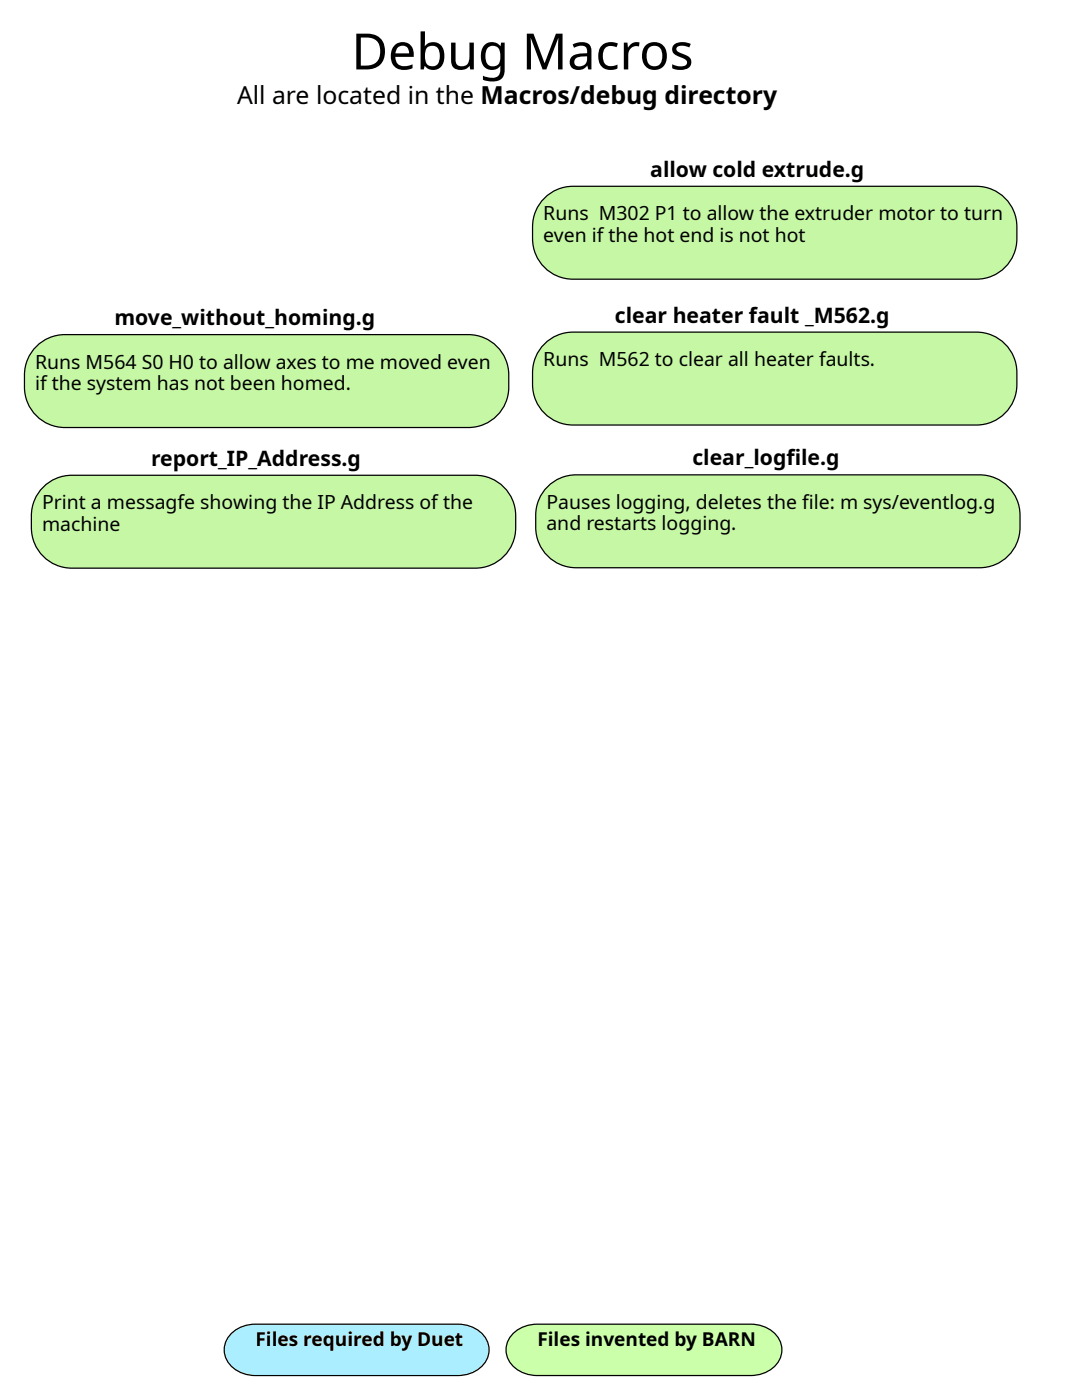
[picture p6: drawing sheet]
<svg xmlns="http://www.w3.org/2000/svg" width="216mm" height="279mm" viewBox="0 0 216 279" stroke-linecap="round" stroke-linejoin="round" font-family="sans-serif">
<defs><g id="words">
<text font-size="10" x="70.1" y="13.9">Debug Macros</text>
<text font-size="4.9" x="47.3" y="20.8">All are located in the Macros/debug directory</text>
<g font-size="4.2">
<text x="129.7" y="35.3">allow cold extrude.g</text>
<text x="22.8" y="64.9">move_without_homing.g</text>
<text x="122.7" y="64.4">clear heater fault _M562.g</text>
<text x="30.1" y="92.9">report_IP_Address.g</text>
<text x="138.2" y="92.9">clear_logfile.g</text>
</g>
<g font-size="3.9">
<text x="108.4" y="44">Runs M302 P1 to allow the extruder motor to turn</text>
<text x="108.4" y="48.3">even if the hot end is not hot</text>
<text x="7" y="73.6">Runs M564 S0 H0 to allow axes to me moved even</text>
<text x="7" y="77.9">if the system has not been homed.</text>
<text x="108.4" y="73.1">Runs M562 to clear all heater faults.</text>
<text x="8.4" y="101.7">Print a messagfe showing the IP Address of the</text>
<text x="109" y="101.6">Pauses logging, deletes the file: m sys/eventlog.g</text>
<text x="8.4" y="105.9">machine</text>
<text x="109" y="105.8">and restarts logging.</text>
</g>
<g font-size="3.8">
<text x="51" y="268.6">Files required by Duet</text>
<text x="107.2" y="268.6">Files invented by BARN</text>
</g>
</g></defs>
<path d="M108.7 39.6a7.9 7.9 0 0 1 5.6-2.3h80.5a7.9 7.9 0 0 1 8 8 10.6 10.6 0 0 1-1.1 6.4 7.9 7.9 0 0 1-6.9 3.9h-80.5a7.9 7.9 0 0 1-7.9-8 10.6 10.6 0 0 1 1.1-6.4z" fill="none" stroke="#000" stroke-width=".5"/>
<path d="M108.7 39.6a7.9 7.9 0 0 1 5.6-2.3h80.5a7.9 7.9 0 0 1 8 8 10.6 10.6 0 0 1-1.1 6.4 7.9 7.9 0 0 1-6.9 3.9h-80.5a7.9 7.9 0 0 1-7.9-8 10.6 10.6 0 0 1 1.1-6.4z" fill-rule="evenodd" fill="#c6f7a5"/>
<path d="M108.7 68.7a7.9 7.9 0 0 1 5.6-2.3h80.5a7.9 7.9 0 0 1 8 8 10.6 10.6 0 0 1-1.1 6.4 7.9 7.9 0 0 1-6.9 3.9h-80.5a7.9 7.9 0 0 1-7.9-8 10.6 10.6 0 0 1 1.1-6.4z" fill="none" stroke="#000" stroke-width=".5"/>
<path d="M108.7 68.7a7.9 7.9 0 0 1 5.6-2.3h80.5a7.9 7.9 0 0 1 8 8 10.6 10.6 0 0 1-1.1 6.4 7.9 7.9 0 0 1-6.9 3.9h-80.5a7.9 7.9 0 0 1-7.9-8 10.6 10.6 0 0 1 1.1-6.4z" fill-rule="evenodd" fill="#c6f7a5"/>
<path d="M46 266.4a6.6 6.6 0 0 1 5-2h40.3a5.6 5.6 0 0 1 6.2 5 5.6 5.6 0 0 1-6.2 5h-40.3a5.6 5.6 0 0 1-6.1-5 4.4 4.4 0 0 1 1.1-3z" fill="none" stroke="#000" stroke-width=".5"/>
<path d="M46 266.4a6.6 6.6 0 0 1 5-2h40.3a5.6 5.6 0 0 1 6.2 5 5.6 5.6 0 0 1-6.2 5h-40.3a5.6 5.6 0 0 1-6.1-5 4.4 4.4 0 0 1 1.1-3z" fill-rule="evenodd" fill="#aef"/>
<path d="M102.3 266.4a6.6 6.6 0 0 1 4.9-2h42.6a5.6 5.6 0 0 1 6.1 5 5.6 5.6 0 0 1-6.1 5h-42.6a5.6 5.6 0 0 1-6.1-5 4.4 4.4 0 0 1 1.2-3z" fill="none" stroke="#000" stroke-width=".5"/>
<path d="M102.3 266.4a6.6 6.6 0 0 1 4.9-2h42.6a5.6 5.6 0 0 1 6.1 5 5.6 5.6 0 0 1-6.1 5h-42.6a5.6 5.6 0 0 1-6.1-5 4.4 4.4 0 0 1 1.2-3z" fill-rule="evenodd" fill="#cfa"/>
<path d="M109.3 97.2a7.9 7.9 0 0 1 5.7-2.3h80.5a7.9 7.9 0 0 1 7.9 7.9 10.6 10.6 0 0 1-1.1 6.4 7.9 7.9 0 0 1-6.8 4h-80.5a7.9 7.9 0 0 1-8-8 10.6 10.6 0 0 1 1.1-6.4z" fill="none" stroke="#000" stroke-width=".5"/>
<path d="M109.3 97.2a7.9 7.9 0 0 1 5.7-2.3h80.5a7.9 7.9 0 0 1 7.9 7.9 10.6 10.6 0 0 1-1.1 6.4 7.9 7.9 0 0 1-6.8 4h-80.5a7.9 7.9 0 0 1-8-8 10.6 10.6 0 0 1 1.1-6.4z" fill-rule="evenodd" fill="#c6f7a5"/>
<path d="M7.3 69.2a7.9 7.9 0 0 1 5.7-2.3h80.4a7.9 7.9 0 0 1 8 8 10.6 10.6 0 0 1-1.1 6.4 7.9 7.9 0 0 1-6.9 3.9h-80.4a7.9 7.9 0 0 1-8-8 10.6 10.6 0 0 1 1.1-6.4z" fill="none" stroke="#000" stroke-width=".5"/>
<path d="M7.3 69.2a7.9 7.9 0 0 1 5.7-2.3h80.4a7.9 7.9 0 0 1 8 8 10.6 10.6 0 0 1-1.1 6.4 7.9 7.9 0 0 1-6.9 3.9h-80.4a7.9 7.9 0 0 1-8-8 10.6 10.6 0 0 1 1.1-6.4z" fill-rule="evenodd" fill="#c6f7a5"/>
<path d="M8.7 97.3a7.9 7.9 0 0 1 5.6-2.3h80.5a7.9 7.9 0 0 1 8 7.9 10.6 10.6 0 0 1-1.1 6.4 7.9 7.9 0 0 1-6.9 4h-80.5a7.9 7.9 0 0 1-7.9-8 10.6 10.6 0 0 1 1.1-6.4z" fill="none" stroke="#000" stroke-width=".5"/>
<path d="M8.7 97.3a7.9 7.9 0 0 1 5.6-2.3h80.5a7.9 7.9 0 0 1 8 7.9 10.6 10.6 0 0 1-1.1 6.4 7.9 7.9 0 0 1-6.9 4h-80.5a7.9 7.9 0 0 1-7.9-8 10.6 10.6 0 0 1 1.1-6.4z" fill-rule="evenodd" fill="#c6f7a5"/>
<use href="#words"/>
</svg>
